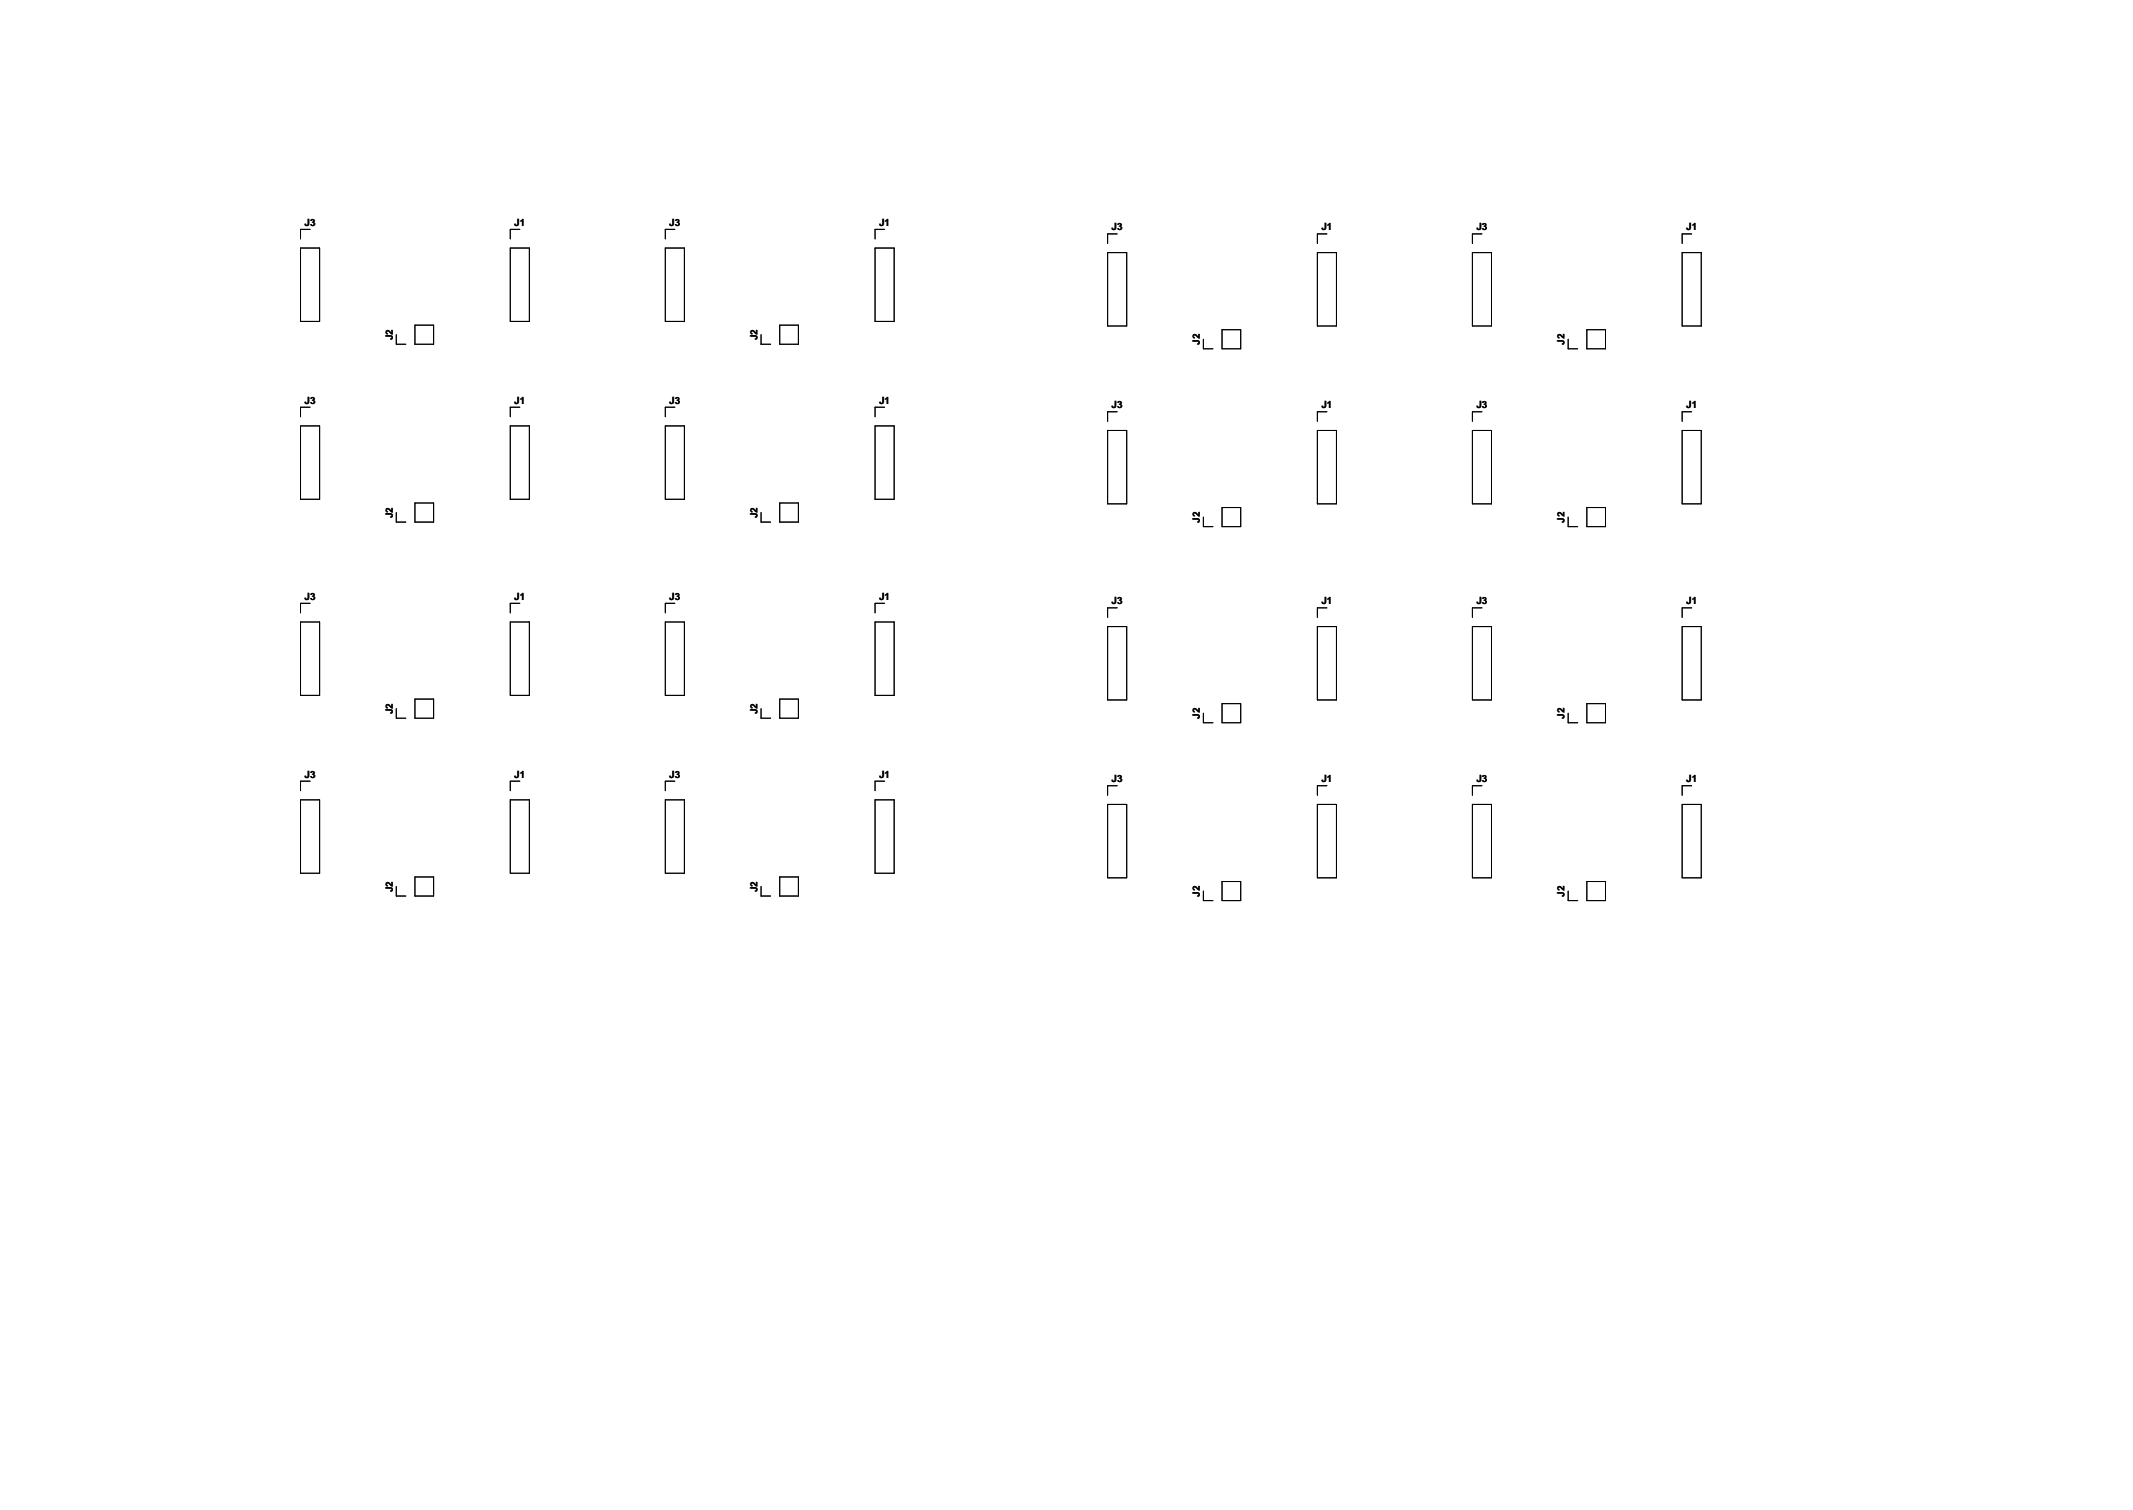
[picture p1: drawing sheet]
<svg xmlns="http://www.w3.org/2000/svg" width="297mm" height="210mm" viewBox="0 0 297 210" stroke-linecap="round" stroke-linejoin="round" font-family="sans-serif">
<defs><g id="words">
<g font-size="1.4">
<text x="42.4" y="31.4">J3</text>
<text x="71.6" y="31.4">J1</text>
<text x="93.2" y="31.4">J3</text>
<text x="122.4" y="31.4">J1</text>
<text x="154.8" y="32.1">J3</text>
<text x="184" y="32.1">J1</text>
<text x="205.6" y="32.1">J3</text>
<text x="234.8" y="32.1">J1</text>
<text x="54.7" y="47.4" transform="rotate(-90 54.7 47.4)">J2</text>
<text x="105.5" y="47.4" transform="rotate(-90 105.5 47.4)">J2</text>
<text x="167.1" y="48" transform="rotate(-90 167.1 48)">J2</text>
<text x="217.9" y="48" transform="rotate(-90 217.9 48)">J2</text>
<text x="42.4" y="56.2">J3</text>
<text x="71.6" y="56.2">J1</text>
<text x="93.2" y="56.2">J3</text>
<text x="122.4" y="56.2">J1</text>
<text x="154.8" y="56.8">J3</text>
<text x="184" y="56.8">J1</text>
<text x="205.6" y="56.8">J3</text>
<text x="234.8" y="56.8">J1</text>
<text x="54.7" y="72.1" transform="rotate(-90 54.7 72.1)">J2</text>
<text x="105.5" y="72.1" transform="rotate(-90 105.5 72.1)">J2</text>
<text x="167.1" y="72.8" transform="rotate(-90 167.1 72.8)">J2</text>
<text x="217.9" y="72.8" transform="rotate(-90 217.9 72.8)">J2</text>
<text x="42.4" y="83.5">J3</text>
<text x="71.6" y="83.5">J1</text>
<text x="93.2" y="83.5">J3</text>
<text x="122.4" y="83.5">J1</text>
<text x="154.8" y="84.1">J3</text>
<text x="184" y="84.1">J1</text>
<text x="205.6" y="84.1">J3</text>
<text x="234.8" y="84.1">J1</text>
<text x="54.7" y="99.4" transform="rotate(-90 54.7 99.4)">J2</text>
<text x="105.5" y="99.4" transform="rotate(-90 105.5 99.4)">J2</text>
<text x="167.1" y="100.1" transform="rotate(-90 167.1 100.1)">J2</text>
<text x="217.9" y="100.1" transform="rotate(-90 217.9 100.1)">J2</text>
<text x="42.4" y="108.3">J3</text>
<text x="71.6" y="108.3">J1</text>
<text x="93.2" y="108.3">J3</text>
<text x="122.4" y="108.3">J1</text>
<text x="154.8" y="108.9">J3</text>
<text x="184" y="108.9">J1</text>
<text x="205.6" y="108.9">J3</text>
<text x="234.8" y="108.9">J1</text>
<text x="54.7" y="124.2" transform="rotate(-90 54.7 124.2)">J2</text>
<text x="105.5" y="124.2" transform="rotate(-90 105.5 124.2)">J2</text>
<text x="167.1" y="124.8" transform="rotate(-90 167.1 124.8)">J2</text>
<text x="217.9" y="124.8" transform="rotate(-90 217.9 124.8)">J2</text>
</g>
</g></defs>
<g fill="none" stroke="#000" stroke-width=".14">
<path d="M41.9 34.5h2.6v10.3h-2.6zM43.2 31.9h-1.3v1.4M71.1 34.5h2.6v10.3h-2.6zM72.4 31.9h-1.3v1.4M92.7 34.5h2.6v10.3h-2.6zM94 31.9h-1.3v1.4M121.9 34.5h2.6v10.3h-2.6zM123.2 31.9h-1.3v1.4M154.2 35.2h2.7v10.2h-2.7zM155.6 32.6h-1.4v1.3M183.5 35.2h2.6v10.2h-2.6zM184.8 32.6h-1.3v1.3"/>
<path d="M205 35.2h2.7v10.2h-2.7zM206.4 32.6h-1.4v1.3M234.3 35.2h2.6v10.2h-2.6zM235.6 32.6h-1.3v1.3M41.9 59.3h2.6v10.2h-2.6zM43.2 56.7h-1.3v1.3M55.2 46.6v1.3h1.3M57.8 45.3h2.6v2.6h-2.6zM71.1 59.3h2.6v10.2h-2.6zM72.4 56.7h-1.3v1.3M92.7 59.3h2.6v10.2h-2.6zM94 56.7h-1.3v1.3"/>
<path d="M106 46.6v1.3h1.3M108.6 45.3h2.6v2.6h-2.6zM121.9 59.3h2.6v10.2h-2.6zM123.2 56.7h-1.3v1.3M154.2 59.9h2.7v10.3h-2.7zM155.6 57.3h-1.4v1.4M167.6 47.2v1.4h1.3M170.2 45.9h2.6v2.7h-2.6zM183.5 59.9h2.6v10.3h-2.6zM184.8 57.3h-1.3v1.4M205 59.9h2.7v10.3h-2.7zM206.4 57.3h-1.4v1.4"/>
<path d="M218.4 47.2v1.4h1.3M221 45.9h2.6v2.7h-2.6zM234.3 59.9h2.6v10.3h-2.6zM235.6 57.3h-1.3v1.4M55.2 71.4v1.3h1.3M57.8 70h2.6v2.7h-2.6zM106 71.4v1.3h1.3M108.6 70h2.6v2.7h-2.6zM167.6 72v1.3h1.3M170.2 70.7h2.6v2.6h-2.6zM218.4 72v1.3h1.3M221 70.7h2.6v2.6h-2.6z"/>
<path d="M41.9 86.6h2.6v10.2h-2.6zM43.2 84h-1.3v1.3M55.2 98.7v1.3h1.3M57.8 97.3h2.6v2.7h-2.6zM71.1 86.6h2.6v10.2h-2.6zM72.4 84h-1.3v1.3M92.7 86.6h2.6v10.2h-2.6zM94 84h-1.3v1.3M106 98.7v1.3h1.3M108.6 97.3h2.6v2.7h-2.6zM121.9 86.6h2.6v10.2h-2.6zM123.2 84h-1.3v1.3"/>
<path d="M154.2 87.2h2.7v10.3h-2.7zM155.6 84.6h-1.4v1.4M167.6 99.3v1.3h1.3M170.2 98h2.6v2.6h-2.6zM183.5 87.2h2.6v10.3h-2.6zM184.8 84.6h-1.3v1.4M205 87.2h2.7v10.3h-2.7zM206.4 84.6h-1.4v1.4M218.4 99.3v1.3h1.3M221 98h2.6v2.6h-2.6zM234.3 87.2h2.6v10.3h-2.6zM235.6 84.6h-1.3v1.4"/>
<path d="M41.9 111.4h2.6v10.2h-2.6zM43.2 108.8h-1.3v1.3M71.1 111.4h2.6v10.2h-2.6zM72.4 108.8h-1.3v1.3M92.7 111.4h2.6v10.2h-2.6zM94 108.8h-1.3v1.3M121.9 111.4h2.6v10.2h-2.6zM123.2 108.8h-1.3v1.3M154.2 112h2.7v10.2h-2.7zM155.6 109.4h-1.4v1.3M183.5 112h2.6v10.2h-2.6zM184.8 109.4h-1.3v1.3"/>
<path d="M205 112h2.7v10.2h-2.7zM206.4 109.4h-1.4v1.3M234.3 112h2.6v10.2h-2.6zM235.6 109.4h-1.3v1.3M55.2 123.4v1.4h1.3M57.8 122.1h2.6v2.7h-2.6zM106 123.4v1.4h1.3M108.6 122.1h2.6v2.7h-2.6zM167.6 124.1v1.3h1.3M170.2 122.7h2.6v2.7h-2.6zM218.4 124.1v1.3h1.3M221 122.7h2.6v2.7h-2.6z"/>
</g>
<use href="#words"/>
</svg>
